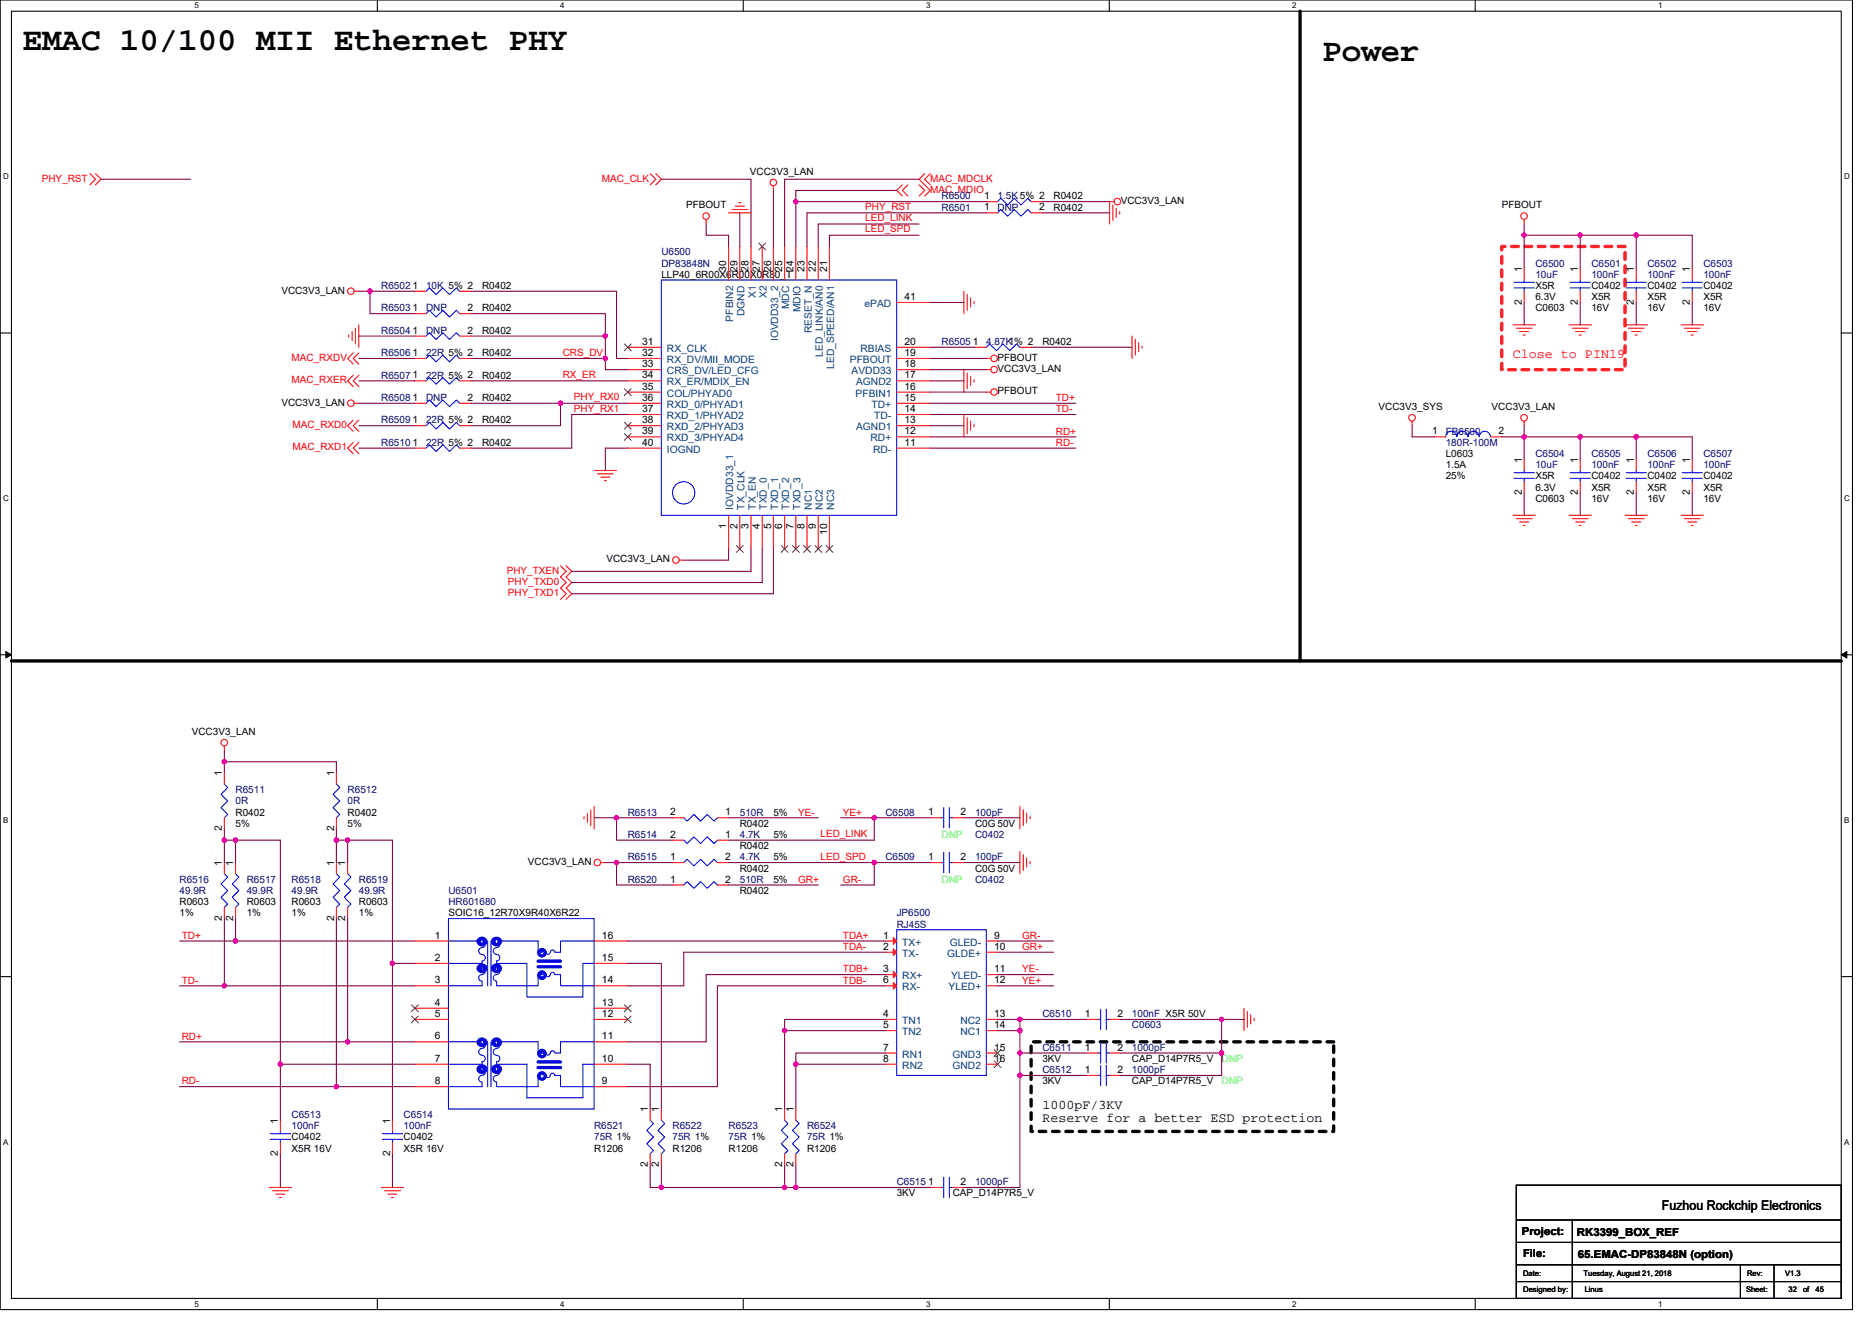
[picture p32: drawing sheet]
<svg xmlns="http://www.w3.org/2000/svg" width="297mm" height="210mm" viewBox="0 0 297 210" stroke-linecap="round" stroke-linejoin="round" font-family="sans-serif">
<defs><g id="words">
<g font-size="5.1">
<text x="3.6" y="7.9">EMAC 10/100 MII Ethernet PHY</text>
<text x="209.8" y="9.7">Power</text>
</g>
<text font-size="2.1" fill="#f00" x="240.1" y="56.8">Close to PIN19</text>
<g font-size="2.1">
<text x="165.4" y="175.9">1000pF/3KV</text>
<text x="165.4" y="178.1">Reserve for a better ESD protection</text>
<text x="263.7" y="192">Fuzhou Rockchip Electronics</text>
</g>
<g font-size="1.8">
<text x="241.5" y="196">Project:</text>
<text x="250.2" y="196.2">RK3399_BOX_REF</text>
<text x="241.7" y="199.5">File:</text>
<text x="250.4" y="199.7">65.EMAC-DP83848N (option)</text>
</g>
<g font-size="1.6" fill="#f00">
<text x="6.6" y="28.8">PHY_RST</text>
<text x="95.5" y="28.8">MAC_CLK</text>
<text x="147.6" y="28.8">MAC_MDCLK</text>
<text x="137.3" y="33.3">PHY_RST</text>
<text x="137.3" y="35.1">LED_LINK</text>
<text x="147.6" y="30.6">MAC_MDIO</text>
<text x="137.3" y="36.9">LED_SPD</text>
<text x="46.3" y="57.3">MAC_RXDV</text>
<text x="89.3" y="56.4">CRS_DV</text>
<text x="89.3" y="60">RX_ER</text>
<text x="46.3" y="60.8">MAC_RXER</text>
<text x="91.1" y="65.3">PHY_RX1</text>
<text x="91.1" y="63.5">PHY_RX0</text>
<text x="167.5" y="65.4">TD-</text>
<text x="167.5" y="63.6">TD+</text>
<text x="46.4" y="67.9">MAC_RXD0</text>
<text x="46.4" y="71.5">MAC_RXD1</text>
<text x="167.5" y="70.8">RD-</text>
<text x="167.5" y="69">RD+</text>
<text x="80.4" y="91">PHY_TXEN</text>
<text x="80.6" y="92.8">PHY_TXD0</text>
<text x="80.6" y="94.6">PHY_TXD1</text>
<text x="126.6" y="129.4">YE-</text>
<text x="133.7" y="129.4">YE+</text>
<text x="130.2" y="132.9">LED_LINK</text>
<text x="130.2" y="136.4">LED_SPD</text>
<text x="126.6" y="140.1">GR+</text>
<text x="133.7" y="140.1">GR-</text>
<text x="28.8" y="149">TD+</text>
<text x="133.7" y="149">TDA+</text>
<text x="162.2" y="149">GR-</text>
<text x="133.7" y="150.8">TDA-</text>
<text x="133.7" y="154.3">TDB+</text>
<text x="162.2" y="150.8">GR+</text>
<text x="162.2" y="154.3">YE-</text>
<text x="28.8" y="156.1">TD-</text>
<text x="133.7" y="156.1">TDB-</text>
<text x="162.2" y="156.1">YE+</text>
<text x="28.8" y="165">RD+</text>
<text x="28.8" y="172.1">RD-</text>
</g>
<g font-size="1.6">
<text x="119" y="27.7">VCC3V3_LAN</text>
<text x="108.9" y="33.1">PFBOUT</text>
<text x="156.1" y="33.4">1</text>
<text x="156.1" y="31.6">1</text>
<text x="164.9" y="33.4">2</text>
<text x="167.2" y="33.4">R0402</text>
<text x="167.2" y="31.6">R0402</text>
<text x="177.8" y="32.4">VCC3V3_LAN</text>
<text x="238.3" y="33.1">PFBOUT</text>
<text x="44.7" y="46.6">VCC3V3_LAN</text>
<text x="65.5" y="45.8">1</text>
<text x="76.5" y="45.9">R0402</text>
<text x="104.9" y="44.1">LLP40_6R00X6R00X0R80_T</text>
<text x="115.2" y="43.2" transform="rotate(-90 115.2 43.2)">30</text>
<text x="117" y="43.2" transform="rotate(-90 117 43.2)">29</text>
<text x="118.8" y="43.2" transform="rotate(-90 118.8 43.2)">28</text>
<text x="120.6" y="43.2" transform="rotate(-90 120.6 43.2)">27</text>
<text x="122.3" y="43.2" transform="rotate(-90 122.3 43.2)">26</text>
<text x="124.1" y="43.2" transform="rotate(-90 124.1 43.2)">25</text>
<text x="125.9" y="43.2" transform="rotate(-90 125.9 43.2)">24</text>
<text x="127.7" y="43.2" transform="rotate(-90 127.7 43.2)">23</text>
<text x="129.5" y="43.2" transform="rotate(-90 129.5 43.2)">22</text>
<text x="131.2" y="43.2" transform="rotate(-90 131.2 43.2)">21</text>
<text x="143.5" y="47.6">41</text>
<text x="241.5" y="43.2" transform="rotate(-90 241.5 43.2)">1</text>
<text x="243.6" y="45.9">X5R</text>
<text x="243.6" y="47.6">6.3V</text>
<text x="250.4" y="43.2" transform="rotate(-90 250.4 43.2)">1</text>
<text x="252.5" y="45.9">C0402</text>
<text x="252.5" y="47.6">X5R</text>
<text x="259.2" y="43.2" transform="rotate(-90 259.2 43.2)">1</text>
<text x="261.4" y="45.9">C0402</text>
<text x="261.4" y="47.6">X5R</text>
<text x="268.1" y="43.2" transform="rotate(-90 268.1 43.2)">1</text>
<text x="270.3" y="45.9">C0402</text>
<text x="270.3" y="47.6">X5R</text>
<text x="65.5" y="53">1</text>
<text x="65.5" y="49.4">1</text>
<text x="74.2" y="53">2</text>
<text x="74.2" y="49.4">2</text>
<text x="76.5" y="53">R0402</text>
<text x="76.5" y="49.4">R0402</text>
<text x="241.5" y="48.4" transform="rotate(-90 241.5 48.4)">2</text>
<text x="243.6" y="49.4">C0603</text>
<text x="250.4" y="48.4" transform="rotate(-90 250.4 48.4)">2</text>
<text x="252.5" y="49.4">16V</text>
<text x="259.2" y="48.4" transform="rotate(-90 259.2 48.4)">2</text>
<text x="261.4" y="49.4">16V</text>
<text x="268.1" y="48.4" transform="rotate(-90 268.1 48.4)">2</text>
<text x="270.3" y="49.4">16V</text>
<text x="65.5" y="56.5">1</text>
<text x="76.5" y="56.5">R0402</text>
<text x="101.9" y="54.7">31</text>
<text x="101.9" y="56.5">32</text>
<text x="101.9" y="58.3">33</text>
<text x="143.5" y="54.7">20</text>
<text x="143.5" y="58.3">18</text>
<text x="143.5" y="56.5">19</text>
<text x="154.4" y="54.7">1</text>
<text x="158.3" y="59">VCC3V3_LAN</text>
<text x="158.3" y="57.3">PFBOUT</text>
<text x="165.4" y="54.8">R0402</text>
<text x="44.7" y="64.4">VCC3V3_LAN</text>
<text x="65.5" y="63.6">1</text>
<text x="65.5" y="60.1">1</text>
<text x="74.2" y="63.6">2</text>
<text x="76.5" y="63.6">R0402</text>
<text x="76.5" y="60.1">R0402</text>
<text x="101.9" y="60.1">34</text>
<text x="101.9" y="61.8">35</text>
<text x="101.9" y="63.6">36</text>
<text x="101.9" y="65.4">37</text>
<text x="143.5" y="63.6">15</text>
<text x="143.5" y="61.8">16</text>
<text x="143.5" y="60.1">17</text>
<text x="143.5" y="65.4">14</text>
<text x="158.3" y="62.6">PFBOUT</text>
<text x="218.7" y="65.1">VCC3V3_SYS</text>
<text x="236.7" y="65.1">VCC3V3_LAN</text>
<text x="65.5" y="70.7">1</text>
<text x="65.5" y="67.2">1</text>
<text x="76.5" y="70.8">R0402</text>
<text x="76.5" y="67.2">R0402</text>
<text x="101.9" y="67.2">38</text>
<text x="101.9" y="69">39</text>
<text x="101.9" y="70.7">40</text>
<text x="143.5" y="70.7">11</text>
<text x="143.5" y="69">12</text>
<text x="143.5" y="67.2">13</text>
<text x="227.3" y="69">1</text>
<text x="237.8" y="69">2</text>
<text x="229.4" y="72.5">L0603</text>
<text x="229.4" y="74.3">1.5A</text>
<text x="229.4" y="76.1">25%</text>
<text x="241.5" y="73.4" transform="rotate(-90 241.5 73.4)">1</text>
<text x="243.6" y="76.1">X5R</text>
<text x="243.6" y="77.9">6.3V</text>
<text x="250.4" y="73.4" transform="rotate(-90 250.4 73.4)">1</text>
<text x="252.5" y="76.1">C0402</text>
<text x="252.5" y="77.9">X5R</text>
<text x="259.2" y="73.4" transform="rotate(-90 259.2 73.4)">1</text>
<text x="261.4" y="76.1">C0402</text>
<text x="261.4" y="77.9">X5R</text>
<text x="268.1" y="73.4" transform="rotate(-90 268.1 73.4)">1</text>
<text x="270.3" y="76.1">C0402</text>
<text x="270.3" y="77.9">X5R</text>
<text x="115.2" y="83.9" transform="rotate(-90 115.2 83.9)">1</text>
<text x="117" y="83.9" transform="rotate(-90 117 83.9)">2</text>
<text x="118.8" y="83.9" transform="rotate(-90 118.8 83.9)">3</text>
<text x="120.6" y="83.9" transform="rotate(-90 120.6 83.9)">4</text>
<text x="122.3" y="83.9" transform="rotate(-90 122.3 83.9)">5</text>
<text x="124.1" y="83.9" transform="rotate(-90 124.1 83.9)">6</text>
<text x="125.9" y="83.9" transform="rotate(-90 125.9 83.9)">7</text>
<text x="127.7" y="83.9" transform="rotate(-90 127.7 83.9)">8</text>
<text x="129.5" y="83.9" transform="rotate(-90 129.5 83.9)">9</text>
<text x="241.5" y="78.6" transform="rotate(-90 241.5 78.6)">2</text>
<text x="243.6" y="79.7">C0603</text>
<text x="250.4" y="78.6" transform="rotate(-90 250.4 78.6)">2</text>
<text x="252.5" y="79.7">16V</text>
<text x="259.2" y="78.6" transform="rotate(-90 259.2 78.6)">2</text>
<text x="261.4" y="79.7">16V</text>
<text x="268.1" y="78.6" transform="rotate(-90 268.1 78.6)">2</text>
<text x="270.3" y="79.7">16V</text>
<text x="96.2" y="89.3">VCC3V3_LAN</text>
<text x="131.2" y="84.9" transform="rotate(-90 131.2 84.9)">10</text>
<text x="30.4" y="116.6">VCC3V3_LAN</text>
<text x="35.2" y="123.2" transform="rotate(-90 35.2 123.2)">1</text>
<text x="53" y="123.2" transform="rotate(-90 53 123.2)">1</text>
<text x="35.2" y="132" transform="rotate(-90 35.2 132)">2</text>
<text x="37.4" y="129.4">R0402</text>
<text x="37.4" y="131.2">5%</text>
<text x="53" y="132" transform="rotate(-90 53 132)">2</text>
<text x="55.2" y="129.4">R0402</text>
<text x="55.2" y="131.2">5%</text>
<text x="106.4" y="129.4">2</text>
<text x="115.1" y="129.4">1</text>
<text x="117.4" y="131.2">R0402</text>
<text x="122.7" y="129.4">5%</text>
<text x="147.3" y="129.4">1</text>
<text x="152.4" y="129.4">2</text>
<text x="154.7" y="131.2">C0G 50V</text>
<text x="35.2" y="137.4" transform="rotate(-90 35.2 137.4)">1</text>
<text x="37" y="137.4" transform="rotate(-90 37 137.4)">1</text>
<text x="53" y="137.4" transform="rotate(-90 53 137.4)">1</text>
<text x="54.8" y="137.4" transform="rotate(-90 54.8 137.4)">1</text>
<text x="83.8" y="137.3">VCC3V3_LAN</text>
<text x="106.4" y="136.5">1</text>
<text x="106.4" y="133">2</text>
<text x="115.1" y="136.5">2</text>
<text x="115.1" y="133">1</text>
<text x="117.4" y="134.8">R0402</text>
<text x="122.7" y="136.5">5%</text>
<text x="122.7" y="133">5%</text>
<text x="147.3" y="136.5">1</text>
<text x="152.4" y="136.5">2</text>
<text x="28.5" y="143.7">R0603</text>
<text x="39.2" y="143.7">R0603</text>
<text x="46.3" y="143.7">R0603</text>
<text x="56.9" y="143.7">R0603</text>
<text x="106.4" y="140.1">1</text>
<text x="115.1" y="140.1">2</text>
<text x="117.4" y="138.3">R0402</text>
<text x="117.4" y="141.9">R0402</text>
<text x="122.7" y="140.1">5%</text>
<text x="154.7" y="138.3">C0G 50V</text>
<text x="28.5" y="145.4">1%</text>
<text x="35.2" y="146.2" transform="rotate(-90 35.2 146.2)">2</text>
<text x="37" y="146.2" transform="rotate(-90 37 146.2)">2</text>
<text x="39.2" y="145.4">1%</text>
<text x="46.3" y="145.4">1%</text>
<text x="53" y="146.2" transform="rotate(-90 53 146.2)">2</text>
<text x="54.8" y="146.2" transform="rotate(-90 54.8 146.2)">2</text>
<text x="56.9" y="145.4">1%</text>
<text x="69" y="149">1</text>
<text x="71.2" y="145.4">SOIC16_12R70X9R40X6R22</text>
<text x="95.5" y="149">16</text>
<text x="140.1" y="149">1</text>
<text x="157.8" y="149">9</text>
<text x="69" y="152.5">2</text>
<text x="95.5" y="152.5">15</text>
<text x="140.1" y="150.7">2</text>
<text x="140.1" y="154.3">3</text>
<text x="157.8" y="150.7">10</text>
<text x="157.8" y="154.3">11</text>
<text x="69" y="156.1">3</text>
<text x="69" y="159.6">4</text>
<text x="69" y="161.4">5</text>
<text x="95.5" y="161.4">12</text>
<text x="95.5" y="159.6">13</text>
<text x="95.5" y="156.1">14</text>
<text x="140.1" y="161.4">4</text>
<text x="140.1" y="156.1">6</text>
<text x="157.8" y="161.4">13</text>
<text x="157.8" y="156.1">12</text>
<text x="172.1" y="161.4">1</text>
<text x="177.3" y="161.4">2</text>
<text x="69" y="165">6</text>
<text x="95.5" y="165">11</text>
<text x="140.1" y="163.2">5</text>
<text x="140.1" y="166.8">7</text>
<text x="157.8" y="163.2">14</text>
<text x="157.8" y="166.8">15</text>
<text x="172.1" y="166.8">1</text>
<text x="177.3" y="166.8">2</text>
<text x="69" y="168.5">7</text>
<text x="69" y="172.1">8</text>
<text x="95.5" y="172.1">9</text>
<text x="95.5" y="168.5">10</text>
<text x="140.1" y="168.5">8</text>
<text x="157.8" y="168.5">16</text>
<text x="165.4" y="168.6">3KV</text>
<text x="165.4" y="172.1">3KV</text>
<text x="172.1" y="170.3">1</text>
<text x="177.3" y="170.3">2</text>
<text x="179.6" y="168.6">CAP_D14P7R5_V</text>
<text x="179.6" y="172.1">CAP_D14P7R5_V</text>
<text x="44.1" y="178.3" transform="rotate(-90 44.1 178.3)">1</text>
<text x="61.9" y="178.3" transform="rotate(-90 61.9 178.3)">1</text>
<text x="102.8" y="176.6" transform="rotate(-90 102.8 176.6)">1</text>
<text x="104.6" y="176.6" transform="rotate(-90 104.6 176.6)">1</text>
<text x="124.1" y="176.6" transform="rotate(-90 124.1 176.6)">1</text>
<text x="125.9" y="176.6" transform="rotate(-90 125.9 176.6)">1</text>
<text x="44.1" y="183.5" transform="rotate(-90 44.1 183.5)">2</text>
<text x="46.3" y="181">C0402</text>
<text x="46.3" y="182.8">X5R 16V</text>
<text x="61.9" y="183.5" transform="rotate(-90 61.9 183.5)">2</text>
<text x="64" y="181">C0402</text>
<text x="64" y="182.8">X5R 16V</text>
<text x="94.3" y="182.8">R1206</text>
<text x="102.8" y="185.3" transform="rotate(-90 102.8 185.3)">2</text>
<text x="104.6" y="185.3" transform="rotate(-90 104.6 185.3)">2</text>
<text x="106.7" y="182.8">R1206</text>
<text x="115.6" y="182.8">R1206</text>
<text x="124.1" y="185.3" transform="rotate(-90 124.1 185.3)">2</text>
<text x="125.9" y="185.3" transform="rotate(-90 125.9 185.3)">2</text>
<text x="128.1" y="182.8">R1206</text>
<text x="142.3" y="189.9">3KV</text>
<text x="147.3" y="188.1">1</text>
<text x="151.2" y="189.9">CAP_D14P7R5_V</text>
<text x="152.4" y="188.1">2</text>
</g>
<g font-size="1.6" fill="#000080">
<text x="149.4" y="33.4">R6501</text>
<text x="149.4" y="31.6">R6500</text>
<text x="158.3" y="33.4">DNP</text>
<text x="158.3" y="31.6">1.5K 5% 2</text>
<text x="104.9" y="40.5">U6500</text>
<text x="60.5" y="45.9">R6502</text>
<text x="67.6" y="45.9">10K 5% 2</text>
<text x="104.9" y="42.3">DP83848N</text>
<text x="243.6" y="42.3">C6500</text>
<text x="243.6" y="44.1">10uF</text>
<text x="252.5" y="42.3">C6501</text>
<text x="252.5" y="44.1">100nF</text>
<text x="261.4" y="42.3">C6502</text>
<text x="261.4" y="44.1">100nF</text>
<text x="270.3" y="42.3">C6503</text>
<text x="270.3" y="44.1">100nF</text>
<text x="60.5" y="53">R6504</text>
<text x="60.5" y="49.4">R6503</text>
<text x="67.6" y="53">DNP</text>
<text x="67.6" y="49.4">DNP</text>
<text x="60.5" y="56.5">R6506</text>
<text x="67.6" y="56.5">22R 5% 2</text>
<text x="149.4" y="54.8">R6505</text>
<text x="156.5" y="54.8">4.87K1% 2</text>
<text x="60.5" y="63.6">R6508</text>
<text x="60.5" y="60.1">R6507</text>
<text x="67.6" y="63.6">DNP</text>
<text x="67.6" y="60.1">22R 5% 2</text>
<text x="60.5" y="70.8">R6510</text>
<text x="60.5" y="67.2">R6509</text>
<text x="67.6" y="70.8">22R 5% 2</text>
<text x="67.6" y="67.2">22R 5% 2</text>
<text x="229.4" y="69">FB6500</text>
<text x="229.4" y="70.8">180R-100M</text>
<text x="243.6" y="72.5">C6504</text>
<text x="243.6" y="74.3">10uF</text>
<text x="252.5" y="72.5">C6505</text>
<text x="252.5" y="74.3">100nF</text>
<text x="261.4" y="72.5">C6506</text>
<text x="261.4" y="74.3">100nF</text>
<text x="270.3" y="72.5">C6507</text>
<text x="270.3" y="74.3">100nF</text>
<text x="37.4" y="125.9">R6511</text>
<text x="55.2" y="125.9">R6512</text>
<text x="37.4" y="127.7">0R</text>
<text x="55.2" y="127.7">0R</text>
<text x="99.6" y="129.4">R6513</text>
<text x="117.4" y="129.4">510R</text>
<text x="140.5" y="129.4">C6508</text>
<text x="154.7" y="129.4">100pF</text>
<text x="99.6" y="136.5">R6515</text>
<text x="99.6" y="133">R6514</text>
<text x="117.4" y="136.5">4.7K</text>
<text x="117.4" y="133">4.7K</text>
<text x="140.5" y="136.5">C6509</text>
<text x="154.7" y="136.5">100pF</text>
<text x="154.7" y="133">C0402</text>
<text x="28.5" y="140.1">R6516</text>
<text x="28.5" y="141.9">49.9R</text>
<text x="39.2" y="140.1">R6517</text>
<text x="39.2" y="141.9">49.9R</text>
<text x="46.3" y="140.1">R6518</text>
<text x="46.3" y="141.9">49.9R</text>
<text x="56.9" y="140.1">R6519</text>
<text x="56.9" y="141.9">49.9R</text>
<text x="71.2" y="141.9">U6501</text>
<text x="71.2" y="143.7">HR601680</text>
<text x="99.6" y="140.1">R6520</text>
<text x="117.4" y="140.1">510R</text>
<text x="154.7" y="140.1">C0402</text>
<text x="142.3" y="145.4">JP6500</text>
<text x="142.3" y="147.2">RJ45S</text>
<text x="165.4" y="161.4">C6510</text>
<text x="179.6" y="161.4">100nF X5R 50V</text>
<text x="165.4" y="166.8">C6511</text>
<text x="179.6" y="166.8">1000pF</text>
<text x="179.6" y="163.2">C0603</text>
<text x="165.4" y="170.3">C6512</text>
<text x="179.6" y="170.3">1000pF</text>
<text x="46.3" y="177.4">C6513</text>
<text x="46.3" y="179.2">100nF</text>
<text x="64" y="177.4">C6514</text>
<text x="64" y="179.2">100nF</text>
<text x="94.3" y="179.2">R6521</text>
<text x="106.7" y="179.2">R6522</text>
<text x="115.6" y="179.2">R6523</text>
<text x="128.1" y="179.2">R6524</text>
<text x="94.3" y="181">75R 1%</text>
<text x="106.7" y="181">75R 1%</text>
<text x="115.6" y="181">75R 1%</text>
<text x="128.1" y="181">75R 1%</text>
<text x="142.3" y="188.1">C6515</text>
<text x="154.7" y="188.1">1000pF</text>
</g>
<g font-size="1.6" fill="#004080">
<text x="119.9" y="47.3" transform="rotate(-90 119.9 47.3)">X1</text>
<text x="121.7" y="47.3" transform="rotate(-90 121.7 47.3)">X2</text>
<text x="116.3" y="51" transform="rotate(-90 116.3 51)">PFBIN2</text>
<text x="118.1" y="50.2" transform="rotate(-90 118.1 50.2)">DGND</text>
<text x="125.2" y="49.1" transform="rotate(-90 125.2 49.1)">MDC</text>
<text x="127" y="49.6" transform="rotate(-90 127 49.6)">MDIO</text>
<text x="128.8" y="52.9" transform="rotate(-90 128.8 52.9)">RESET_N</text>
<text x="137.2" y="48.7">ePAD</text>
<text x="105.8" y="55.8">RX_CLK</text>
<text x="105.8" y="57.6">RX_DV/MII_MODE</text>
<text x="105.8" y="59.4">CRS_DV/LED_CFG</text>
<text x="123.5" y="54.1" transform="rotate(-90 123.5 54.1)">IOVDD33_2</text>
<text x="130.6" y="56.7" transform="rotate(-90 130.6 56.7)">LED_LINK/AN0</text>
<text x="132.4" y="58.5" transform="rotate(-90 132.4 58.5)">LED_SPEED/AN1</text>
<text x="134.8" y="57.6">PFBOUT</text>
<text x="135.1" y="59.4">AVDD33</text>
<text x="136.5" y="55.8">RBIAS</text>
<text x="105.8" y="61.2">RX_ER/MDIX_EN</text>
<text x="105.8" y="62.9">COL/PHYAD0</text>
<text x="105.8" y="64.7">RXD_0/PHYAD1</text>
<text x="135.8" y="62.9">PFBIN1</text>
<text x="135.8" y="61.2">AGND2</text>
<text x="138.3" y="64.7">TD+</text>
<text x="105.8" y="66.5">RXD_1/PHYAD2</text>
<text x="105.8" y="68.3">RXD_2/PHYAD3</text>
<text x="105.8" y="70.1">RXD_3/PHYAD4</text>
<text x="105.8" y="71.8">IOGND</text>
<text x="135.8" y="68.3">AGND1</text>
<text x="138.1" y="70.1">RD+</text>
<text x="138.5" y="71.8">RD-</text>
<text x="138.7" y="66.5">TD-</text>
<text x="116.3" y="80.9" transform="rotate(-90 116.3 80.9)">IOVDD33_1</text>
<text x="118.1" y="80.9" transform="rotate(-90 118.1 80.9)">TX_CLK</text>
<text x="119.9" y="80.9" transform="rotate(-90 119.9 80.9)">TX_EN</text>
<text x="121.7" y="80.9" transform="rotate(-90 121.7 80.9)">TXD_0</text>
<text x="123.5" y="80.9" transform="rotate(-90 123.5 80.9)">TXD_1</text>
<text x="125.2" y="80.9" transform="rotate(-90 125.2 80.9)">TXD_2</text>
<text x="127" y="80.9" transform="rotate(-90 127 80.9)">TXD_3</text>
<text x="128.8" y="80.9" transform="rotate(-90 128.8 80.9)">NC1</text>
<text x="130.6" y="80.9" transform="rotate(-90 130.6 80.9)">NC2</text>
<text x="132.4" y="80.9" transform="rotate(-90 132.4 80.9)">NC3</text>
<text x="143.2" y="150.1">TX+</text>
<text x="143.2" y="151.8">TX-</text>
<text x="143.2" y="155.4">RX+</text>
<text x="150.3" y="151.8">GLDE+</text>
<text x="150.7" y="150.1">GLED-</text>
<text x="150.9" y="155.4">YLED-</text>
<text x="143.2" y="157.2">RX-</text>
<text x="150.5" y="157.2">YLED+</text>
<text x="143.2" y="162.5">TN1</text>
<text x="143.2" y="164.3">TN2</text>
<text x="143.2" y="167.9">RN1</text>
<text x="151.1" y="167.9">GND3</text>
<text x="152.4" y="164.3">NC1</text>
<text x="152.4" y="162.5">NC2</text>
<text x="143.2" y="169.6">RN2</text>
<text x="151.1" y="169.6">GND2</text>
</g>
<g font-size="1.6" fill="#0f0">
<text x="149.4" y="133">DNP</text>
<text x="149.4" y="140.1">DNP</text>
<text x="193.8" y="168.6">DNP</text>
<text x="193.8" y="172.1">DNP</text>
</g>
<g font-size="1.3">
<text x="30.8" y="1.3">5</text>
<text x="88.9" y="1.3">4</text>
<text x="147" y="1.3">3</text>
<text x="205" y="1.3">2</text>
<text x="263.1" y="1.3">1</text>
<text x=".5" y="28.4">D</text>
<text x="292.6" y="28.4">D</text>
<text x=".5" y="79.5">C</text>
<text x="292.6" y="79.5">C</text>
<text x=".5" y="130.6">B</text>
<text x="292.6" y="130.6">B</text>
<text x=".5" y="181.7">A</text>
<text x="292.6" y="181.7">A</text>
<text x="30.8" y="207.4">5</text>
<text x="88.9" y="207.4">4</text>
<text x="147" y="207.4">3</text>
<text x="205" y="207.4">2</text>
<text x="263.1" y="207.4">1</text>
</g>
<g font-size="1.2">
<text x="241.7" y="202.6">Date:</text>
<text x="251.3" y="202.6">Tuesday, August 21, 2018</text>
<text x="277.2" y="202.6">Rev:</text>
<text x="283.3" y="202.6">V1.3</text>
<text x="241.7" y="205.1">Designed by:</text>
<text x="251.5" y="205.1">Linus</text>
<text x="277" y="205.1">Sheet:</text>
<text x="283.8" y="205.1">32</text>
<text x="286.1" y="205.1">of</text>
<text x="288.1" y="205.1">45</text>
</g>
</g></defs>
<path d="M0 0h293.9v207.9h-293.9zM1.8 1.8h290.4v204.3h-290.4z" fill="none" stroke="#000" stroke-width=".17"/>
<g fill="#fff">
<path d="M30.8 .2h.7v1.4h-.7z"/>
<path d="M30.8 206.3h.7v1.4h-.7z"/>
</g>
<path d="M59.9 0v1.8M59.9 206.1v1.8" fill="none" stroke="#000" stroke-width=".17"/>
<g fill="#fff">
<path d="M88.9 .2h.7v1.4h-.7z"/>
<path d="M88.9 206.3h.7v1.4h-.7z"/>
</g>
<path d="M117.9 0v1.8M117.9 206.1v1.8" fill="none" stroke="#000" stroke-width=".17"/>
<g fill="#fff">
<path d="M147 .2h.7v1.4h-.7z"/>
<path d="M147 206.3h.7v1.4h-.7z"/>
</g>
<path d="M176 0v1.8M176 206.1v1.8" fill="none" stroke="#000" stroke-width=".17"/>
<g fill="#fff">
<path d="M205 .2h.7v1.4h-.7z"/>
<path d="M205 206.3h.7v1.4h-.7z"/>
</g>
<path d="M234.1 0v1.8M234.1 206.1v1.8" fill="none" stroke="#000" stroke-width=".17"/>
<g fill="#fff">
<path d="M263.1 .2h.7v1.4h-.7z"/>
<path d="M263.1 206.3h.7v1.4h-.7z"/>
<path d="M.5 27.3h.9v1.4h-.9z"/>
<path d="M292.6 27.3h.9v1.4h-.9z"/>
<path d="M.5 78.4h.9v1.4h-.9z"/>
<path d="M292.6 78.4h.9v1.4h-.9z"/>
</g>
<path d="M0 52.9h1.8M292.2 52.9h1.7" fill="none" stroke="#000" stroke-width=".17"/>
<g fill="#fff">
<path d="M.5 129.5h.8v1.4h-.8z"/>
<path d="M292.6 129.5h.9v1.4h-.9z"/>
</g>
<path d="M0 103.9h1.8M292.2 103.9h1.7" fill="none" stroke="#000" stroke-width=".17"/>
<path d="M.9 103.4l.9 .5-.9 .5zM292.2 103.9l.8-.5v1z" fill="#000" stroke="#000" stroke-width=".16"/>
<g fill="#fff">
<path d="M.5 180.5h.8v1.4h-.8z"/>
<path d="M292.6 180.5h.9v1.4h-.9z"/>
</g>
<path d="M0 155h1.8M292.2 155h1.7M240.6 193.6h51.6M240.6 197.2h51.6M240.6 188.1h51.6v18h-51.6zM249.5 193.6v12.5M240.6 200.7h51.6M240.6 203.4h51.6M276.2 200.7v5.4M281.5 200.7v5.4" fill="none" stroke="#000" stroke-width=".17"/>
<path d="M238.3 39.1h19.5v19.6h-19.5z" fill="none" stroke="#f00" stroke-width=".53" stroke-dasharray="1.1 1.1"/>
<path d="M163.6 165.4h48v14.2h-48z" fill="none" stroke="#000" stroke-width=".53" stroke-dasharray="1.1 1.1"/>
<path d="M206.3 1.8v103.1M1.8 104.9h290.4" fill="none" stroke="#000" stroke-width=".53"/>
<g fill="none" stroke="#f00" stroke-width=".17">
<path d="M14.3 27.6l.9 .8-.9 .9M15.2 27.6l.8 .8-.8 .9M103.2 27.6l.9 .8-.9 .9M104.1 27.6l.8 .8-.8 .9M112.1 34.8v.8M115.6 33.8h3.6M115.6 39.1v5.3M116.1 33.3h2.5M116.7 32.7h1.4M117.2 32.2h.4M117.4 39.1v5.3M119.2 39.1v5.3"/>
<path d="M120.9 39.1v5.3M122.7 29.5v.7M122.7 39.1v5.3M124.5 39.1v5.3M126.3 39.1v5.3M128.1 39.1v5.3M129.8 39.1v5.3M131.6 39.1v5.3M143.2 29.3l-.9 .9 .9 .9M144.1 29.3l-.9 .9 .9 .9M145.8 29.3l.9 .9-.9 .9M146.7 27.6l-.9 .8 1.8 1.8-.9 .9"/>
<path d="M147.6 27.6l-.9 .8 .9 .9M156.5 33.8h1.8M156.5 32h1.8M163.6 33.8h1.8M163.6 32h1.8M176.6 32.5v2.5M176.8 32h-.7v3.6M177.1 33.1v1.4M177.7 33.6v.4M241.8 34.8v.8M55.3 53.2v.3M55.9 52.6v1.5"/>
<path d="M56 56l-.8 .9 .8 .9M56 59.6l-.8 .9 .8 .8M56.2 46.2h.7M56.4 52.1v2.5M56.9 56l-.9 .9 .9 .9M56.9 59.6l-.9 .9 .9 .8M56.9 51.6v3.5M65.8 46.2h1.8M65.8 53.3h1.8M65.8 56.9h1.8M65.8 49.8h1.8M72.9 46.2h1.8"/>
<path d="M72.9 53.3h1.8M72.9 56.9h1.8M72.9 49.8h1.8M99.6 55.1h5.3M99.6 56.9h5.3M99.6 58.7h5.3M142.3 58.7h5.3M142.3 56.9h5.3M142.3 55.1h5.3M142.3 48h5.3M152.9 46.2v3.6M152.9 58.7v3.5"/>
<path d="M153.5 46.8v2.5M153.5 59.2v2.5M154 47.3v1.4M154 59.7v1.5M154.6 47.8v.4M154.7 55.1h1.8M156.5 58.7h.7M156.5 56.9h.7M161.8 55.1h1.8M179.6 53.3v3.6M180.1 53.9v2.5M180.7 54.4v1.4"/>
<path d="M181.2 54.9v.4M240.1 51.6h3.5M240.6 52.1h2.5M241.1 52.6h1.5M241.7 53.2h.3M241.8 42.7v1.7M241.8 46.2v1.8M249 51.6h3.5M249.5 52.1h2.5M250 52.6h1.5M250.6 53.2h.3M250.7 42.7v1.7"/>
<path d="M250.7 46.2v1.8M257.8 51.6h3.6M258.4 52.1h2.5M258.9 52.6h1.4M259.5 53.2h.3M259.6 42.7v1.7M259.6 46.2v1.8M266.7 51.6h3.6M267.3 52.1h2.5M267.8 52.6h1.4M268.3 53.2h.4M268.5 42.7v1.7"/>
<path d="M268.5 46.2v1.8M56 66.7l-.8 .9 .8 .9M56 70.2l-.8 .9 .8 .9M56.2 64h.7M56.9 66.7l-.9 .9 .9 .9M56.9 70.2l-.9 .9 .9 .9M65.8 64h1.8M65.8 71.1h1.8M65.8 60.5h1.8M72.9 64h1.8M72.9 71.1h1.8M72.9 60.5h1.8"/>
<path d="M94.3 74.7h3.5M94.8 75.2h2.5M95.3 75.7h1.5M95.9 76.3h.3M99.6 60.5h5.3M99.6 62.2h5.3M99.6 64h5.3M99.6 65.8h5.3M99.6 67.6h5.3M99.6 69.3h5.3M99.6 71.1h5.3M142.3 71.1h5.3"/>
<path d="M142.3 69.3h5.3M142.3 67.6h5.3M142.3 65.8h5.3M142.3 64h5.3M142.3 62.2h5.3M142.3 60.5h5.3M152.9 65.8v3.5M153.5 66.3v2.5M154 66.8v1.5M154.6 67.4v.3M154.6 60.3v.3M156.5 62.2h.7"/>
<path d="M224.1 66.8v.8M227.6 69.3h1.8M236.5 69.3h1.8M241.8 66.8v.8M241.8 72.9v1.8M241.8 76.5v1.7M250.7 72.9v1.8M250.7 76.5v1.7M259.6 72.9v1.8M259.6 76.5v1.7M268.5 72.9v1.8M268.5 76.5v1.7"/>
<path d="M88.9 89.8l.9 .9-.9 .9 .9 .9-.9 .8 .9 .9-.9 .9M89.8 89.8l.9 .9-.9 .9 .9 .9-.9 .8 .9 .9-.9 .9M107.8 88.9h.7M115.6 81.8v5.3M117.4 81.8v5.3M119.2 81.8v5.3M120.9 81.8v5.3M122.7 81.8v5.3M124.5 81.8v5.3M126.3 81.8v5.3M128.1 81.8v5.3M129.8 81.8v5.3"/>
<path d="M131.6 81.8v5.3M240.1 81.8h3.5M240.6 82.3h2.5M241.1 82.8h1.5M241.7 83.4h.3M249 81.8h3.5M249.5 82.3h2.5M250 82.8h1.5M250.6 83.4h.3M257.8 81.8h3.6M258.4 82.3h2.5M258.9 82.8h1.4"/>
<path d="M259.5 83.4h.3M266.7 81.8h3.6M267.3 82.3h2.5M267.8 82.8h1.4M268.3 83.4h.4M35.6 118.4v.7M35.6 122.7v1.8M35.6 129.8v1.8M35.6 136.9v1.8M37.4 136.9v1.8M53.4 122.7v1.8M53.4 129.8v1.8"/>
<path d="M53.4 136.9v1.8M55.2 136.9v1.8M92.7 129.6v.4M93.2 129.1v1.4M93.7 128.5v2.5M94.3 128v3.6M95.3 136.9h.8M106.7 129.8h1.8M106.7 136.9h1.8M106.7 133.3h1.8M113.8 129.8h1.8M113.8 136.9h1.8"/>
<path d="M113.8 133.3h1.8M147.6 129.8h1.8M147.6 136.9h1.8M151.2 129.8h1.7M151.2 136.9h1.7M161.8 128v3.6M161.8 135.1v3.6M162.4 128.5v2.5M162.4 135.7v2.5M162.9 129.1v1.4M162.9 136.2v1.4M163.4 129.6v.4"/>
<path d="M163.4 136.7v.4M35.6 144v1.8M37.4 144v1.8M53.4 144v1.8M55.2 144v1.8M106.7 140.5h1.8M113.8 140.5h1.8M140.5 149.4h1.8M140.5 151.1h1.8M140.5 154.7h1.8M140.5 156.5h1.8M156.5 156.5h1.8"/>
<path d="M156.5 154.7h1.8M156.5 151.1h1.8M156.5 149.4h1.8M44.5 177.8v1.8M62.3 177.8v1.8M103.2 176v1.8M104.9 176v1.8M124.5 176v1.8M126.3 176v1.8M140.5 161.8h1.8M140.5 163.6h1.8M140.5 167.1h1.8"/>
<path d="M140.5 168.9h1.8M156.5 163.6h1.8M156.5 161.8h1.8M156.5 168.9h1.8M156.5 167.1h1.8M172.5 161.8h1.8M172.5 167.1h1.8M172.5 170.7h1.8M176.1 161.8h1.7M176.1 167.1h1.7M176.1 170.7h1.7M197.4 160v3.6"/>
<path d="M197.9 160.5v2.5M198.5 161.1v1.4M199 161.6v.4M42.7 188.5h3.6M43.2 189h2.5M43.8 189.5h1.4M44.3 190.1h.4M44.5 181.4v1.7M60.5 188.5h3.5M61 189h2.5M61.5 189.5h1.5M62.1 190.1h.3"/>
<path d="M62.3 181.4v1.7M103.2 183.1v1.8M104.9 183.1v1.8M124.5 183.1v1.8M126.3 183.1v1.8M147.6 188.5h1.8M151.2 188.5h1.7"/>
<circle cx="112" cy="34.3" r=".52"/>
<circle cx="122.7" cy="29" r=".52"/>
<circle cx="177.3" cy="32" r=".52"/>
<circle cx="241.8" cy="34.3" r=".52"/>
<circle cx="55.7" cy="46.2" r=".52"/>
<circle cx="157.7" cy="56.9" r=".52"/>
<circle cx="157.7" cy="58.7" r=".52"/>
<circle cx="55.7" cy="64" r=".52"/>
<circle cx="157.7" cy="62.2" r=".52"/>
<circle cx="224.1" cy="66.3" r=".52"/>
<circle cx="241.8" cy="66.3" r=".52"/>
<circle cx="107.2" cy="88.9" r=".52"/>
<circle cx="35.6" cy="117.9" r=".52"/>
<circle cx="94.8" cy="136.9" r=".52"/>
</g>
<g fill="none" stroke="#00f" stroke-width=".17">
<path d="M158.3 33.8l.5-.5 1.1 1 1-1 1.1 1 1.1-1 .5 .5M158.3 32l.5-.5 1.1 1 1-1 1.1 1 1.1-1 .5 .5M67.6 46.2l.5-.5 1.1 1.1 1.1-1.1 1 1.1 1.1-1.1 .5 .5M67.6 53.3l.5-.5 1.1 1.1 1.1-1.1 1 1.1 1.1-1.1 .5 .5M67.6 56.9l.5-.5 1.1 1 1.1-1 1 1 1.1-1 .5 .5M67.6 49.8l.5-.5 1.1 1 1.1-1 1 1 1.1-1 .5 .5M104.9 44.4h37.4v37.4h-37.4zM156.5 55.1l.5-.5 1.1 1 1.1-1 1 1 1.1-1 .5 .5M240.2 45.7h3.3M240.2 44.8h3.3M241.8 44.4v.4M241.8 45.7v.5"/>
<path d="M249.1 45.7h3.2M249.1 44.8h3.2M250.7 44.4v.4M250.7 45.7v.5M258 45.7h3.2M258 44.8h3.2M259.6 44.4v.4M259.6 45.7v.5M266.9 45.7h3.2M266.9 44.8h3.2M268.5 44.4v.4M268.5 45.7v.5"/>
<path d="M67.6 64l.5-.5 1.1 1 1.1-1 1 1 1.1-1 .5 .5M67.6 71.1l.5-.5 1.1 1 1.1-1 1 1 1.1-1 .5 .5M67.6 60.5l.5-.6 1.1 1.1 1.1-1.1 1 1.1 1.1-1.1 .5 .6M229.4 69.3a.88 .88 0 0 1 .9-.8 .88 .88 0 0 1 .9 .8M231.2 69.3a.88 .88 0 0 1 .9-.8 .88 .88 0 0 1 .8 .8M233 69.3a.88 .88 0 0 1 .8-.8 .88 .88 0 0 1 .9 .8 .89 .89 0 0 1 .9-.8 .89 .89 0 0 1 .9 .8M240.2 75.9h3.3M240.2 75h3.3M241.8 74.7v.3M241.8 75.9v.6M249.1 75.9h3.2M249.1 75h3.2"/>
<path d="M250.7 74.7v.3M250.7 75.9v.6M258 75.9h3.2M258 75h3.2M259.6 74.7v.3M259.6 75.9v.6M266.9 75.9h3.2M266.9 75h3.2M268.5 74.7v.3M268.5 75.9v.6M35.6 124.5l.5 .5-1 1.1 1 1-1 1.1 1 1.1-.5 .5M35.6 138.7l.5 .5-1 1.1 1 1.1-1 1 1 1.1-.5 .5"/>
<path d="M37.4 138.7l.5 .5-1.1 1.1 1.1 1.1-1.1 1 1.1 1.1-.5 .5M53.4 124.5l.5 .5-1.1 1.1 1.1 1-1.1 1.1 1.1 1.1-.5 .5M53.4 138.7l.5 .5-1.1 1.1 1.1 1.1-1.1 1 1.1 1.1-.5 .5M55.2 138.7l.5 .5-1.1 1.1 1.1 1.1-1.1 1 1.1 1.1-.5 .5M108.5 129.8l.5 .5 1.1-1 1.1 1 1-1 1.1 1 .5-.5M108.5 133.3l.5 .6 1.1-1.1 1.1 1.1 1-1.1 1.1 1.1 .5-.6M108.5 136.9l.5-.5 1.1 1 1.1-1 1 1 1.1-1 .5 .5M149.4 129.8h.4M149.4 136.9h.4M149.8 128.2v3.2M149.8 135.3v3.2M150.6 128.2v3.2"/>
<path d="M150.6 129.8h.6M150.6 135.3v3.2M150.6 136.9h.6M71.2 156.5h5.3M71.2 149.4h5.3M71.2 152.9h5.3M77.4 149.4v7.1M77.9 149.4v7.1M78.8 152.9h4.8v5.3h8.9v-5.3h1.8M79 149.4h6.4v1.7M85.4 154.7v1.8h-6.6M88.9 154.7v1.8h5.4"/>
<path d="M94.3 149.4h-5.4v1.7M108.5 140.5l.5-.6 1.1 1.1 1.1-1.1 1 1.1 1.1-1.1 .5 .6M142.3 147.6h14.2v23.1h-14.2zM42.9 179.9h3.2M44.5 179.6v.3M60.7 179.9h3.2M62.3 179.6v.3M103.2 177.8l.5 .5-1.1 1.1 1.1 1.1-1.1 1 1.1 1.1-.5 .5M104.9 177.8l.6 .5-1.1 1.1 1.1 1.1-1.1 1 1.1 1.1-.6 .5M124.5 177.8l.5 .5-1 1.1 1 1.1-1 1 1 1.1-.5 .5M126.3 177.8l.5 .5-1.1 1.1 1.1 1.1-1.1 1 1.1 1.1-.5 .5M174.3 161.8h.3"/>
<path d="M174.3 167.1h.3M174.3 170.7h.3M174.6 160.2v3.2M174.6 165.5v3.2M174.6 169.1v3.2M175.5 160.2v3.2M175.5 161.8h.6M175.5 165.5v3.2M175.5 167.1h.6M175.5 169.1v3.2M175.5 170.7h.6M42.9 180.8h3.2"/>
<path d="M44.5 180.8v.6M60.7 180.8h3.2M62.3 180.8v.6M149.4 188.5h.4M149.8 186.9v3.2M150.6 186.9v3.2M150.6 188.5h.6"/>
<circle cx="108.5" cy="78.2" r="1.77"/>
</g>
<g fill="none" stroke="#804000" stroke-width=".16">
<path d="M120.4 38.6l1.1 1.1M121.5 38.6l-1.1 1.1M99.1 54.6l1.1 1.1M100.1 54.6l-1 1.1M99.1 61.7l1.1 1.1M99.1 67l1.1 1.1M99.1 68.8l1.1 1.1M100.1 61.7l-1 1.1M100.1 67l-1 1.1M100.1 68.8l-1 1.1M116.9 86.6l1 1.1M117.9 86.6l-1.1 1.1"/>
<path d="M124 86.6l1 1.1M125 86.6l-1.1 1.1M125.7 86.6l1.1 1.1M126.8 86.6l-1.1 1.1M127.5 86.6l1.1 1.1M128.6 86.6l-1.1 1.1M129.3 86.6l1.1 1.1M130.4 86.6l-1.1 1.1M131.1 86.6l1.1 1.1M132.1 86.6l-1 1.1M157.8 168.4l1 1.1M157.8 166.6l1 1.1"/>
<path d="M158.8 168.4l-1.1 1.1M158.8 166.6l-1.1 1.1"/>
</g>
<g fill="#f00" stroke="#f00" stroke-width=".17">
<path d="M141.7 148.8l.6 .6-.6 .5z"/>
<path d="M141.7 150.6l.6 .5-.6 .6z"/>
<path d="M141.7 154.2l.6 .5-.6 .5z"/>
<path d="M141.7 155.9l.6 .6-.6 .5z"/>
</g>
<path d="M85.4 152.5h3.5" fill="none" stroke="#00f" stroke-width=".53"/>
<circle cx="76.5" cy="149.4" r=".31" fill="#fff"/>
<circle cx="76.5" cy="149.4" r=".31" fill="#00f" stroke="#00f" stroke-width="1.1"/>
<circle cx="76.5" cy="153.7" r=".31" fill="#fff"/>
<circle cx="76.5" cy="153.7" r=".31" fill="#00f" stroke="#00f" stroke-width="1.1"/>
<path d="M76.5 149.4a.52 .52 0 0 1 .5 .5 .52 .52 0 0 1-.5 .5M76.5 150.4a.53 .53 0 0 0-.5 .5 .53 .53 0 0 0 .5 .6M76.5 151.5a.52 .52 0 0 1 .5 .5 .52 .52 0 0 1-.5 .5M76.5 153.6a.53 .53 0 0 1 .5 .6 .53 .53 0 0 1-.5 .5 .52 .52 0 0 0-.5 .5 .52 .52 0 0 0 .5 .5v.8M76.5 152.5v.9" fill="none" stroke="#00f" stroke-width=".17"/>
<circle cx="78.8" cy="153.7" r=".31" fill="#fff"/>
<circle cx="78.8" cy="153.7" r=".31" fill="#00f" stroke="#00f" stroke-width="1.1"/>
<path d="M78.8 154.7a.52 .52 0 0 0-.5 .5 .52 .52 0 0 0 .5 .5v.8M78.8 150.4a.53 .53 0 0 0-.5 .5 .53 .53 0 0 0 .5 .6M78.8 149.4a.52 .52 0 0 1 .5 .5 .52 .52 0 0 1-.5 .5M78.8 151.5a.52 .52 0 0 1 .5 .5 .52 .52 0 0 1-.5 .5" fill="none" stroke="#00f" stroke-width=".17"/>
<circle cx="78.8" cy="149.4" r=".31" fill="#fff"/>
<circle cx="78.8" cy="149.4" r=".31" fill="#00f" stroke="#00f" stroke-width="1.1"/>
<path d="M78.8 153.6a.52 .52 0 0 1 .5 .5 .52 .52 0 0 1-.5 .6M78.8 152.5v.9" fill="none" stroke="#00f" stroke-width=".17"/>
<circle cx="86" cy="151.2" r=".25" fill="#fff"/>
<circle cx="86" cy="151.2" r=".25" fill="#00f" stroke="#00f" stroke-width="1.1"/>
<path d="M85.4 151.1h.7M85.9 151.1a.35 .35 0 0 1 .4-.3 .35 .35 0 0 1 .3 .3M86.6 151.1a.34 .34 0 0 0 .4 .4 .34 .34 0 0 0 .3-.4 .36 .36 0 0 1 .4-.3 .36 .36 0 0 1 .3 .3M88.1 154.7h.8M88.1 151.1h.8" fill="none" stroke="#00f" stroke-width=".17"/>
<path d="M85.4 153.4h3.5" fill="none" stroke="#00f" stroke-width=".53"/>
<circle cx="86" cy="154.8" r=".25" fill="#fff"/>
<circle cx="86" cy="154.8" r=".25" fill="#00f" stroke="#00f" stroke-width="1.1"/>
<path d="M71.2 145.8h23.1v30.2h-23.1zM85.4 154.7h.7M85.9 154.7a.35 .35 0 0 1 .4-.4 .35 .35 0 0 1 .3 .4M86.6 154.7a.34 .34 0 0 0 .4 .3 .34 .34 0 0 0 .3-.3 .36 .36 0 0 1 .4-.4 .36 .36 0 0 1 .3 .4" fill="none" stroke="#00f" stroke-width=".17"/>
<circle cx="76.5" cy="169.7" r=".31" fill="#fff"/>
<circle cx="76.5" cy="169.7" r=".31" fill="#00f" stroke="#00f" stroke-width="1.1"/>
<path d="M71.2 172.5h5.3M71.2 165.4h5.3a.52 .52 0 0 1 .5 .5 .52 .52 0 0 1-.5 .5 .54 .54 0 0 0-.5 .5 .54 .54 0 0 0 .5 .6M76.5 170.7a.52 .52 0 0 0-.5 .5 .52 .52 0 0 0 .5 .5M78.8 172.5h6.6M88.1 167.1h.8" fill="none" stroke="#00f" stroke-width=".17"/>
<circle cx="86" cy="167.2" r=".25" fill="#fff"/>
<circle cx="86" cy="167.2" r=".25" fill="#00f" stroke="#00f" stroke-width="1.1"/>
<path d="M76.5 171.7v.8M77.9 165.4v7.1M78.8 169.6a.52 .52 0 0 1 .5 .5 .52 .52 0 0 1-.5 .6M78.8 168.6v.8M83.6 168.9v5.3M85.4 165.4v1.7h.7M85.4 170.7v1.8M85.9 167.1a.35 .35 0 0 1 .4-.3 .35 .35 0 0 1 .3 .3M87.3 170.7a.35 .35 0 0 1 .4-.4 .35 .35 0 0 1 .3 .4M88.9 165.4v1.7" fill="none" stroke="#00f" stroke-width=".17"/>
<circle cx="78.8" cy="165.4" r=".31" fill="#fff"/>
<circle cx="78.8" cy="165.4" r=".31" fill="#00f" stroke="#00f" stroke-width="1.1"/>
<path d="M76.5 167.5a.52 .52 0 0 1 .5 .5 .52 .52 0 0 1-.5 .5M86.6 170.7a.34 .34 0 0 0 .4 .3 .34 .34 0 0 0 .3-.3" fill="none" stroke="#00f" stroke-width=".17"/>
<circle cx="76.5" cy="165.4" r=".31" fill="#fff"/>
<circle cx="76.5" cy="165.4" r=".31" fill="#00f" stroke="#00f" stroke-width="1.1"/>
<path d="M71.2 168.9h5.3M76.5 168.6v.8M78.8 165.4a.52 .52 0 0 1 .5 .5 .52 .52 0 0 1-.5 .5M78.8 167.5a.52 .52 0 0 1 .5 .5 .52 .52 0 0 1-.5 .5M78.8 171.7v.8M85.4 170.7h.7M85.9 170.7a.35 .35 0 0 1 .4-.4 .35 .35 0 0 1 .3 .4M86.6 167.1a.34 .34 0 0 0 .4 .4 .34 .34 0 0 0 .3-.4M88.9 165.4h5.4M92.5 168.9v5.3h-8.9" fill="none" stroke="#00f" stroke-width=".17"/>
<circle cx="86" cy="170.8" r=".25" fill="#fff"/>
<circle cx="86" cy="170.8" r=".25" fill="#00f" stroke="#00f" stroke-width="1.1"/>
<path d="M77.4 165.4v7.1M78.8 166.4a.53 .53 0 0 0-.5 .5 .53 .53 0 0 0 .5 .6M78.8 170.7a.52 .52 0 0 0-.5 .5 .52 .52 0 0 0 .5 .5M78.8 168.9h4.8M87.3 167.1a.35 .35 0 0 1 .4-.3 .35 .35 0 0 1 .3 .3M88.1 170.7h.8v1.8M92.5 168.9h1.8" fill="none" stroke="#00f" stroke-width=".17"/>
<circle cx="78.8" cy="169.7" r=".31" fill="#fff"/>
<circle cx="78.8" cy="169.7" r=".31" fill="#00f" stroke="#00f" stroke-width="1.1"/>
<path d="M67.6 67.6l.5-.6 1.1 1.1 1.1-1.1 1 1.1 1.1-1.1 .5 .6M76.5 169.6a.52 .52 0 0 1 .5 .5 .52 .52 0 0 1-.5 .6M79 165.4h6.4M88.9 172.5h5.4" fill="none" stroke="#00f" stroke-width=".17"/>
<path d="M85.4 169.4h3.5M85.4 168.6h3.5" fill="none" stroke="#00f" stroke-width=".53"/>
<g fill="none" stroke="#f00" stroke-width=".17">
<path d="M65.8 67.6h1.8M72.9 67.6h1.8M65.8 149.4h5.4M65.8 152.9h5.4M65.8 156.5h5.4M94.3 156.5h5.3M94.3 152.9h5.3M94.3 149.4h5.3M65.8 160h5.4M65.8 161.8h5.4M65.8 165.4h5.4M65.8 168.9h5.4"/>
<path d="M65.8 172.5h5.4M94.3 172.5h5.3M94.3 168.9h5.3M94.3 165.4h5.3M94.3 161.8h5.3M94.3 160h5.3"/>
</g>
<path d="M65.3 159.5l1.1 1.1M66.4 159.5l-1.1 1.1M99.1 159.5l1.1 1.1M100.1 159.5l-1 1.1M65.3 161.3l1.1 1M66.4 161.3l-1.1 1M99.1 161.3l1.1 1M100.1 161.3l-1 1" fill="none" stroke="#804000" stroke-width=".16"/>
<g fill="none" stroke="#800040" stroke-width=".17">
<path d="M16 28.4h14.3M104.9 28.4h14.3v10.7M112.1 35.6v1.7h3.5v1.8M117.4 33.8v5.3M122.7 30.2v8.9M126.3 32h30.2M126.3 32v7.1M142.3 30.2h-16v1.8M145.8 35.6h-16v3.5M145.8 28.4h-21.3v10.7M145.8 37.3h-14.2v1.8M156.5 33.8h-28.4v5.3"/>
<path d="M165.4 32h10.7M165.4 33.8h10.7M241.8 37.3h8.9M241.8 37.3v5.4M241.8 35.6v1.7M250.7 37.3h8.9M250.7 37.3v5.4M259.6 37.3v5.4M259.6 37.3h8.9v5.4M56.9 46.2h1.8M56.9 53.3h8.9M56.9 56.9h8.9"/>
<path d="M58.7 46.2v3.6h7.1M58.7 46.2h7.1M74.7 46.2h23.1v10.7h1.8M74.7 49.8h21.4v3.5M74.7 53.3h21.4M74.7 56.9h21.4M96.1 53.3v3.6M96.1 56.9v1.8h3.5M147.6 48h5.3M147.6 55.1h7.1M147.6 58.7h8.9M147.6 56.9h8.9"/>
<path d="M163.6 55.1h16M241.8 48v3.6M250.7 48v3.6M259.6 48v3.6M268.5 48v3.6M56.9 67.6h8.9M56.9 71.1h8.9M56.9 60.5h8.9M56.9 64h8.9M74.7 60.5h24.9M74.7 64h14.2M88.9 64v3.6h-14.2"/>
<path d="M88.9 64h10.7M99.6 71.1h-3.5v3.6M99.6 65.8h-8.9v5.3h-16M147.6 69.3h23.1M147.6 65.8h23.1M147.6 64h23.1M147.6 67.6h5.3M147.6 60.5h5.3M147.6 62.2h8.9M147.6 71.1h23.1M224.1 67.6v1.7h3.5M238.3 69.3h3.5v3.6"/>
<path d="M241.8 67.6v1.7h8.9M241.8 78.2v3.6M250.7 69.3h8.9M250.7 78.2v3.6M250.7 69.3v3.6M259.6 69.3v3.6M259.6 78.2v3.6M259.6 69.3h8.9v3.6M268.5 78.2v3.6M115.6 87.1v1.8h-7.1M119.2 87.1v3.6h-28.5M120.9 87.1v5.4h-30.2"/>
<path d="M122.7 87.1v7.1h-32M35.6 119.1v1.8M35.6 133.3v3.6M35.6 120.9v1.8M35.6 120.9h17.8v1.8M35.6 133.3h1.8M35.6 131.6v1.7M37.4 133.3v3.6M37.4 133.3h7.1v35.6M53.4 133.3h1.8M53.4 133.3v3.6M53.4 131.6v1.7"/>
<path d="M55.2 133.3v3.6M55.2 133.3h7.1v19.6M94.3 129.8h3.5M96.1 136.9h1.7v3.6h8.9M97.8 129.8h8.9M97.8 136.9h8.9M97.8 129.8v3.6h8.9M115.6 136.9h23.1M115.6 129.8h14.2M133.4 129.8h5.3M138.7 129.8v3.5h-23.1M138.7 129.8h8.9"/>
<path d="M138.7 136.9v3.6h-5.3M138.7 136.9h8.9M152.9 129.8h8.9M152.9 136.9h8.9M28.5 149.4h8.9M28.5 156.5h7.1M35.6 145.8v10.7M35.6 156.5h30.2M37.4 145.8v3.6M37.4 149.4h28.4M53.4 145.8v26.7M55.2 145.8v19.6"/>
<path d="M62.3 152.9h3.5M62.3 152.9v24.9M99.6 149.4h40.9M99.6 152.9h5.3v23.1M115.6 140.5h14.2M140.5 151.1h-32v5.4h-8.9M140.5 154.7h-28.4v10.7h-12.5M140.5 156.5h-26.7v16h-14.2M158.3 149.4h8.9M158.3 151.1h8.9M158.3 154.7h8.9M158.3 156.5h8.9"/>
<path d="M28.5 165.4h26.7M28.5 172.5h24.9M44.5 168.9h21.3M44.5 168.9v8.9M53.4 172.5h12.4M55.2 165.4h10.6M99.6 168.9h3.6v7.1M124.5 163.6h16M124.5 163.6v12.4M126.3 168.9v7.1M126.3 168.9h14.2M140.5 161.8h-16v1.8"/>
<path d="M140.5 167.1h-14.2v1.8M158.3 161.8h3.5M158.3 163.6h3.5M161.8 167.1h10.7M161.8 161.8h10.7M161.8 170.7h10.7M161.8 163.6v3.5M161.8 170.7v17.8h-8.9M161.8 161.8v1.8M161.8 167.1v3.6M177.8 167.1h16M177.8 161.8h16"/>
<path d="M193.8 161.8v5.3M193.8 167.1v3.6h-16M193.8 161.8h3.6M44.5 183.1v5.4M62.3 183.1v5.4M103.2 184.9v3.6h1.7M104.9 184.9v3.6M104.9 188.5h19.6M124.5 184.9v3.6M124.5 188.5h1.8M126.3 188.5h21.3M126.3 184.9v3.6"/>
</g>
<g fill="#f0f" stroke="#f0f" stroke-width=".17">
<circle cx="241.8" cy="69.3" r=".35"/>
<circle cx="96" cy="53.3" r=".35"/>
<circle cx="58.7" cy="46.2" r=".35"/>
<circle cx="88.9" cy="64" r=".35"/>
<circle cx="126.3" cy="32" r=".35"/>
<circle cx="96" cy="56.9" r=".35"/>
<circle cx="259.6" cy="69.3" r=".35"/>
<circle cx="250.7" cy="69.3" r=".35"/>
<circle cx="241.8" cy="37.3" r=".35"/>
<circle cx="55.1" cy="133.3" r=".35"/>
<circle cx="35.6" cy="133.3" r=".35"/>
<circle cx="37.4" cy="149.3" r=".35"/>
<circle cx="35.6" cy="156.5" r=".35"/>
<circle cx="53.4" cy="172.5" r=".35"/>
<circle cx="55.1" cy="165.3" r=".35"/>
<circle cx="124.5" cy="163.6" r=".35"/>
<circle cx="126.3" cy="168.9" r=".35"/>
<circle cx="124.5" cy="188.5" r=".35"/>
<circle cx="104.9" cy="188.5" r=".35"/>
<circle cx="126.3" cy="188.5" r=".35"/>
<circle cx="161.8" cy="167.1" r=".35"/>
<circle cx="161.8" cy="161.8" r=".35"/>
<circle cx="161.8" cy="163.6" r=".35"/>
<circle cx="193.8" cy="167.1" r=".35"/>
<circle cx="193.8" cy="161.8" r=".35"/>
<circle cx="97.8" cy="129.8" r=".35"/>
<circle cx="97.8" cy="136.9" r=".35"/>
<circle cx="138.7" cy="129.8" r=".35"/>
<circle cx="138.7" cy="136.9" r=".35"/>
<circle cx="161.8" cy="170.7" r=".35"/>
<circle cx="44.5" cy="168.9" r=".35"/>
<circle cx="37.4" cy="133.3" r=".35"/>
<circle cx="53.4" cy="133.3" r=".35"/>
<circle cx="35.6" cy="120.9" r=".35"/>
<circle cx="62.3" cy="152.9" r=".35"/>
<circle cx="259.6" cy="37.3" r=".35"/>
<circle cx="250.7" cy="37.3" r=".35"/>
</g>
<use href="#words"/>
</svg>
